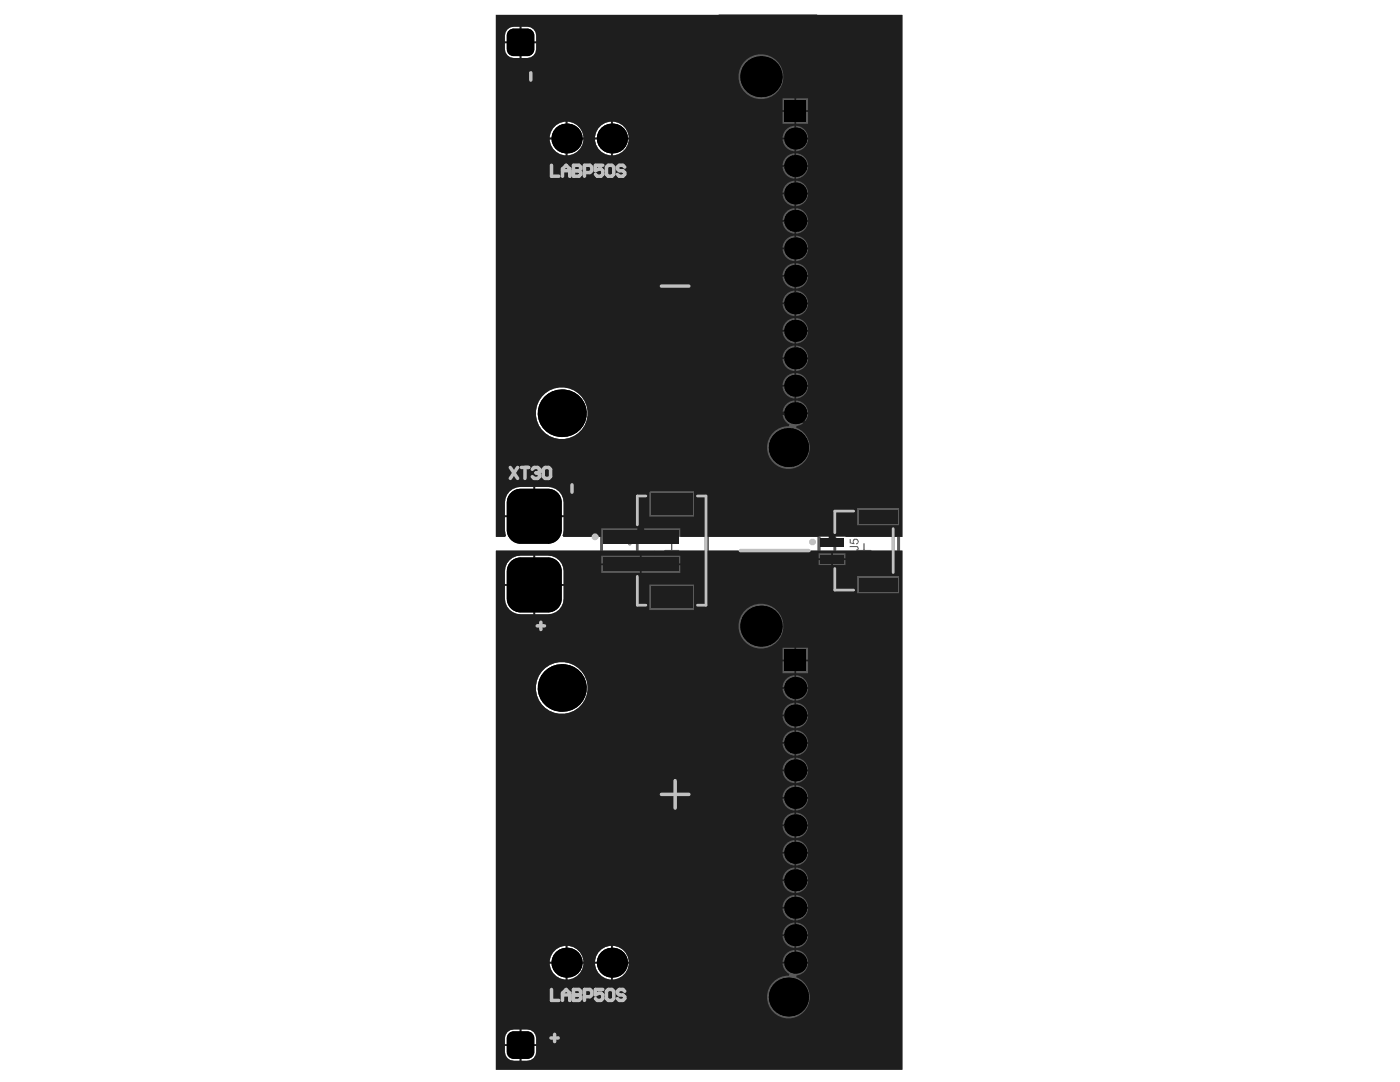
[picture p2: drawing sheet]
<svg xmlns="http://www.w3.org/2000/svg" width="279mm" height="216mm" viewBox="0 0 279 216" stroke-linecap="round" stroke-linejoin="round" font-family="sans-serif">
<path d="M132.7 109.9h2.7M134 108.5v2.7M171.1 109.9h2.7M172.4 108.5v2.7" fill="none" stroke="#5a5a5a" stroke-width=".27"/>
<g fill="#5a5a5a">
<path d="M143.7 3.6h18.9v97.4h-18.9z"/>
<path d="M143.7 113.2h18.9v97.5h-18.9z"/>
</g>
<path d="M120.1 98.1h21.1v23.6h-21.1zM127.2 99h13.7v21.8h-13.7zM163.4 101.4h16v16.9h-16zM166.6 102h11.7v15.7h-11.7z" fill="none" stroke="#5a5a5a" stroke-width=".55"/>
<g fill="#5a5a5a">
<path d="M169.6 109h1.2a.47 .47 0 0 1 .6 .4 .47 .47 0 0 1-.6 .5v-.2a.27 .27 0 0 0 .4-.3 .27 .27 0 0 0-.4-.2h-1.2z"/>
<path d="M169.6 107.6h.2v.7h.5a.56 .56 0 0 1 .2-.8 .56 .56 0 0 1 .8 .4 .56 .56 0 0 1-.4 .7l-.1-.2a.37 .37 0 0 0 .4-.4 .37 .37 0 0 0-.4-.3 .37 .37 0 0 0-.4 .3l.1 .6-.9-.2z"/>
<path d="M130.1 110.1l.5-.2v.2a.28 .28 0 0 0-.3 .3 .28 .28 0 0 0 .3 .2h1.2v.2h-1.2a.48 .48 0 0 1-.5-.1 .48 .48 0 0 1 0-.6z"/>
<path d="M130.2 111.4l.2-.2h.7a.59 .59 0 0 1 .7 .4 .59 .59 0 0 1-.4 .7v-.2a.39 .39 0 0 0 .2-.5 .39 .39 0 0 0-.5-.2l-.1-.1a.57 .57 0 0 1 0 .8 .57 .57 0 0 1-.8 .1 .57 .57 0 0 1 0-.8zM130.3 111.5a.38 .38 0 0 0 .1 .6 .38 .38 0 0 0 .6-.2 .38 .38 0 0 0-.3-.5z"/>
</g>
<path d="M120.1 98.1h21.1v23.6h-21.1zM163.4 101.4h16v16.9h-16z" fill="none" stroke="#5a5a5a" stroke-width=".55"/>
<path d="M143.6 3.2h19.2v98.2h-19.2zM124.9 74.9h2.2v1.1l-.3 .4h-1.5l-.4-.4zM125.7 77.5v.7l.3 .4h1.1v-1.1l-.3-.4-.4 .4v1.1M125.7 79.3h1.1l.3 .4v1.1h-1.4M124.9 89.9h2.2v1.1l-.3 .4h-.4l-.4-.4v-1.1M124.9 83.7h2.2M125.3 86.3h1.5l.3 .3M125.7 85.9v.7M126 83.7l-.3 .4v.7l.3 .4h1.1M127.9 82.2v.4l-.4 .4h-1.8v-1.1l.3-.4h.8l.3 .4v1.1M143.6 112.8h19.2v98.3h-19.2z" fill="none" stroke="#8c8c8c" stroke-width=".69"/>
<circle cx="126" cy="89.9" r=".35" fill="#8c8c8c"/>
<g fill="none" stroke="#8c8c8c" stroke-width=".69">
<path d="M124.9 89.9v1.1l.4 .4h.4l.3-.4v-1.1M125.7 92.5l.3-.4h.8l.3 .4v.7l-.3 .4h-.8l-.3-.4zM125.7 94.7v.7l.3 .4h1.1v-1.1l-.3-.4-.4 .4v1.1M125.7 96.5h1.4M126.4 96.5l-.7 .7v.4M124.9 100.1h2.2v-1.1l-.3-.3h-.8l-.3 .3v1.1M124.9 111.8h2.2M124.9 113.3h2.2M125.3 118.8h1.5l.3 .3M125.7 105.6l.3-.3h.8l.3 .3v.7l-.3 .4h-.8l-.3-.4zM125.7 117.7v-1.1l.3-.4h.8l.3 .4v1.1M125.7 118.4v.7"/>
<path d="M125.7 107.4h1.4M126 103.1v.7M126 111.8v1.5M126.4 114v1.5h-.4l-.3-.4v-.7l.3-.4h.8l.3 .4v.7M126.4 107.4l-.7 .8v.3M127.1 103.1h-2.2v1.4M124.9 126.8h1.5l.7 .7-.7 .8h-1.5M124.9 131.6h2.2M125.3 129l-.4 .4v.7l.4 .4h.4l1.4-1.5v1.5M125.7 120.6l.3-.4h.8l.3 .4v.7l-.3 .4h-.8l-.3-.4zM125.7 122.4h1.4M126.4 122.4l-.7 .8v.3"/>
<path d="M127.1 131.2v.7"/>
</g>
<circle cx="124.9" cy="131.6" r=".35" fill="#8c8c8c"/>
<path d="M125.3 131.2l-.4 .4M125.7 135.6v.7l.3 .4h1.1v-1.1l-.3-.4-.4 .4v1.1M127.1 137.4h-1.4v1.1l.3 .4h1.1M124.9 141.1h2.2v-1.1l-.3-.4h-.8l-.3 .4v1.1M124.9 144h2.2l-.7 .7 .7 .7h-2.2M125.3 148.4l-.4 .3v.8l.4 .3h.4M126 146.2v1.4M127.1 146.2h-1.4l-.8 .7 .8 .7h1.4" fill="none" stroke="#8c8c8c" stroke-width=".69"/>
<circle cx="125.7" cy="149.8" r=".35" fill="#8c8c8c"/>
<path d="M125.3 152.7l-.4 .4v.7l.4 .4h.4M126 149.5l-.3 .3M126 149.1v.4M126.8 148.4l.3 .3v.8l-.3 .3h-.4l-.4-.3M126.8 150.6l.3 .3v.8l-.3 .3h-.8l-.3-.3v-.4l.3-.7h-1.1v1.4" fill="none" stroke="#8c8c8c" stroke-width=".69"/>
<circle cx="125.7" cy="154.2" r=".35" fill="#8c8c8c"/>
<path d="M104.2 29.6v1.3M104.2 30.2h3.5l.7 .7v.7l-.7 .7M106.3 25.4v2.8l-2.1-2.1h4.2M124.9 154.9v1.5h.4l1.5-1.5h.3M126 153.8l-.3 .4M126 153.5v.3M126.8 152.7l.3 .4v.7l-.3 .4h-.4l-.4-.4M104.2 194v1.4M104.2 194.7h3.5l.7 .7v.7l-.7 .7M105.6 189.8h-.7l-.7 .7v1.4l.7 .7" fill="none" stroke="#8c8c8c" stroke-width=".69"/>
<circle cx="105.6" cy="189.8" r=".35" fill="#8c8c8c"/>
<path d="M105.6 189.8l.7 .7M106.3 190.5v.7M106.3 190.5l.7-.7h.7l.7 .7v1.4l-.7 .7" fill="none" stroke="#8c8c8c" stroke-width=".69"/>
<g fill="#5a5a5a">
<path d="M99 3h81.1v104.1h-67.6l-.2-.3 .2-1v-2.6h-11.7v2.6l.2 1-.2 .3h-1.8zM104.1 5.3v3h2.9a2.3 2.3 0 0 0-1.1-2.8zM101.3 5.8l-.4 .6-.1 1.9h2.9v-3l-1.9 .2zM104.1 8.6v3a2.3 2.3 0 0 0 2.8-1.1l.1-1.9zM100.8 8.6a2.3 2.3 0 0 0 1 2.8l1.9 .2v-3zM147.4 15.3a4.5 4.5 0 0 0 8.9 0 4.5 4.5 0 0 0-8.9 0zM158.9 19.6v2.4h2.4v-2.4zM156.2 19.6v2.4h2.3v-2.4zM158.9 22.3v2.4h2.4v-2.4zM156.2 22.3v2.4h2.3v-2.4zM122.3 24.3v3.2h3.2a3.3 3.3 0 0 0-3.2-3.2zM113.2 24.3v3.2h3.2a3.3 3.3 0 0 0-3.2-3.2zM158.9 25.1v2.4h2.4a2.5 2.5 0 0 0-2.4-2.4zM156.7 26.1l-.3 .6-.2 .8h2.3v-2.4a2.45 2.45 0 0 0-1.8 1zM119.4 25.6l-.4 .7-.2 1.2h3.1v-3.2a3.2 3.2 0 0 0-2.5 1.3zM110.4 25.6l-.5 .7-.2 1.2h3.2v-3.2a3.2 3.2 0 0 0-2.5 1.3zM158.9 27.8v2.4a2.5 2.5 0 0 0 2.4-2.4zM156.2 27.8a2.5 2.5 0 0 0 2.3 2.4v-2.4zM122.3 27.8v3.2a3.3 3.3 0 0 0 3.2-3.2zM118.8 27.8a3.3 3.3 0 0 0 3.1 3.2v-3.2zM113.2 27.8v3.2a3.3 3.3 0 0 0 3.2-3.2zM109.7 27.8a3.3 3.3 0 0 0 3.2 3.2v-3.2zM158.9 30.6v2.3h2.4a2.5 2.5 0 0 0-2.4-2.3zM156.7 31.6l-.3 .5-.2 .8h2.3v-2.3a2.45 2.45 0 0 0-1.8 1zM158.9 33.3v2.4a2.5 2.5 0 0 0 2.4-2.4zM156.2 33.3a2.5 2.5 0 0 0 2.3 2.4v-2.4zM158.9 36.1v2.3h2.4a2.5 2.5 0 0 0-2.4-2.3zM156.7 37l-.3 .6-.2 .8h2.3v-2.3a2.45 2.45 0 0 0-1.8 .9zM158.9 38.8v2.3a2.5 2.5 0 0 0 2.4-2.3zM156.2 38.8a2.5 2.5 0 0 0 2.3 2.3v-2.3zM158.9 41.5v2.4h2.4a2.5 2.5 0 0 0-2.4-2.4zM156.7 42.5l-.3 .6-.2 .8h2.3v-2.4a2.45 2.45 0 0 0-1.8 1zM158.9 44.3v2.3a2.5 2.5 0 0 0 2.4-2.3zM156.2 44.3a2.5 2.5 0 0 0 2.3 2.3v-2.3zM158.9 47v2.4h2.4a2.5 2.5 0 0 0-2.4-2.4zM156.7 48l-.3 .6-.2 .8h2.3v-2.4a2.45 2.45 0 0 0-1.8 1zM158.9 49.7v2.4a2.5 2.5 0 0 0 2.4-2.4zM156.2 49.7a2.5 2.5 0 0 0 2.3 2.4v-2.4zM158.9 52.5v2.4h2.4a2.5 2.5 0 0 0-2.4-2.4zM156.7 53.5l-.3 .6-.2 .8h2.3v-2.4a2.45 2.45 0 0 0-1.8 1zM158.9 55.2v2.4a2.5 2.5 0 0 0 2.4-2.4zM156.2 55.2a2.5 2.5 0 0 0 2.3 2.4v-2.4zM158.9 58v2.4h2.4a2.5 2.5 0 0 0-2.4-2.4zM156.7 59l-.3 .5-.2 .9h2.3v-2.4a2.45 2.45 0 0 0-1.8 1zM158.9 60.7v2.4a2.5 2.5 0 0 0 2.4-2.4zM156.2 60.7a2.5 2.5 0 0 0 2.3 2.4v-2.4zM158.9 63.5v2.3h2.4a2.5 2.5 0 0 0-2.4-2.3zM156.7 64.5l-.3 .5-.2 .8h2.3v-2.3a2.45 2.45 0 0 0-1.8 1zM158.9 66.2v2.4a2.5 2.5 0 0 0 2.4-2.4zM156.2 66.2a2.5 2.5 0 0 0 2.3 2.4v-2.4zM158.9 69v2.3h2.4a2.5 2.5 0 0 0-2.4-2.3zM156.7 69.9l-.3 .6-.2 .8h2.3v-2.3a2.45 2.45 0 0 0-1.8 .9zM158.9 71.7v2.3a2.5 2.5 0 0 0 2.4-2.3zM156.2 71.7a2.5 2.5 0 0 0 2.3 2.3v-2.3zM158.9 74.4v2.4h2.4a2.5 2.5 0 0 0-2.4-2.4zM156.7 75.4l-.3 .6-.2 .8h2.3v-2.4a2.45 2.45 0 0 0-1.8 1zM158.9 77.1v2.4a2.5 2.5 0 0 0 2.4-2.4zM156.2 77.1a2.5 2.5 0 0 0 2.3 2.4v-2.4zM158.9 79.9v2.4h2.4a2.5 2.5 0 0 0-2.4-2.4zM156.7 80.9l-.3 .6-.2 .8h2.3v-2.4a2.45 2.45 0 0 0-1.8 1zM106.9 82.5a5.2 5.2 0 0 0 10.4 0 5.2 5.2 0 0 0-10.4 0zM156.2 82.6a2.41 2.41 0 0 0 1.3 2.1l-.1 .4a4.3 4.3 0 0 0-4 5.8 4.3 4.3 0 0 0 7 1.4 4.3 4.3 0 0 0-1.5-7l.1-.3a2.51 2.51 0 0 0 2.3-2.4zM106.8 97.2v5.6h5.7v-2.5a3.1 3.1 0 0 0-3.1-3.1zM101.7 98.1l-.5 .6-.3 .8-.1 3.3h5.7v-5.6l-3.4 .1-.8 .3z"/>
<path d="M99 109.9h81.1v103.6h-81.1zM106.8 110.9v5.6h5.7v-2.5a3.1 3.1 0 0 0-3.1-3.1zM101.7 111.8l-.5 .6-.3 .8-.1 3.3h5.7v-5.6l-3.4 .1-.8 .3zM106.8 116.9v5.7h2.6a3.1 3.1 0 0 0 3.1-3.1v-2.6zM100.8 116.9v2.6a3.1 3.1 0 0 0 3.1 3.1h2.6v-5.7zM147.4 124.9a4.5 4.5 0 0 0 8.9 0 4.5 4.5 0 0 0-8.9 0zM158.9 129.3v2.3h2.4v-2.3zM156.2 129.3v2.3h2.3v-2.3zM158.9 132v2.3h2.4v-2.3zM156.2 132v2.3h2.3v-2.3zM158.9 134.7v2.4h2.4a2.5 2.5 0 0 0-2.4-2.4zM157.2 135.2a2.45 2.45 0 0 0-1 1.9h2.3v-2.4l-.8 .2zM158.9 137.4v2.4a2.5 2.5 0 0 0 2.4-2.4zM156.2 137.4a2.5 2.5 0 0 0 2.3 2.4v-2.4zM106.9 137.3a5.2 5.2 0 0 0 10.4 0 5.2 5.2 0 0 0-10.4 0zM158.9 140.2v2.4h2.4a2.5 2.5 0 0 0-2.4-2.4zM157.2 140.7a2.45 2.45 0 0 0-1 1.9h2.3v-2.4l-.8 .2zM158.9 142.9v2.4a2.5 2.5 0 0 0 2.4-2.4zM156.2 142.9a2.5 2.5 0 0 0 2.3 2.4v-2.4zM158.9 145.7v2.4h2.4a2.5 2.5 0 0 0-2.4-2.4zM157.2 146.2a2.45 2.45 0 0 0-1 1.9h2.3v-2.4l-.8 .2zM158.9 148.4v2.4a2.5 2.5 0 0 0 2.4-2.4zM156.2 148.4a2.5 2.5 0 0 0 2.3 2.4v-2.4zM158.9 151.2v2.3h2.4a2.5 2.5 0 0 0-2.4-2.3zM157.2 151.7a2.45 2.45 0 0 0-1 1.8h2.3v-2.3l-.8 .2zM158.9 153.9v2.4a2.5 2.5 0 0 0 2.4-2.4zM156.2 153.9a2.5 2.5 0 0 0 2.3 2.4v-2.4zM158.9 156.7v2.3h2.4a2.5 2.5 0 0 0-2.4-2.3zM157.2 157.2a2.45 2.45 0 0 0-1 1.8h2.3v-2.3l-.8 .1zM158.9 159.4v2.3a2.5 2.5 0 0 0 2.4-2.3zM156.2 159.4a2.5 2.5 0 0 0 2.3 2.3v-2.3zM158.9 162.1v2.4h2.4a2.5 2.5 0 0 0-2.4-2.4zM157.2 162.7a2.45 2.45 0 0 0-1 1.8h2.3v-2.4l-.8 .2zM158.9 164.9v2.3a2.5 2.5 0 0 0 2.4-2.3zM156.2 164.9a2.5 2.5 0 0 0 2.3 2.3v-2.3zM158.9 167.6v2.4h2.4a2.5 2.5 0 0 0-2.4-2.4zM157.2 168.1a2.45 2.45 0 0 0-1 1.9h2.3v-2.4l-.8 .2zM158.9 170.3v2.4a2.5 2.5 0 0 0 2.4-2.4zM156.2 170.3a2.5 2.5 0 0 0 2.3 2.4v-2.4zM158.9 173.1v2.4h2.4a2.5 2.5 0 0 0-2.4-2.4zM157.2 173.6a2.45 2.45 0 0 0-1 1.9h2.3v-2.4l-.8 .2zM158.9 175.8v2.4a2.5 2.5 0 0 0 2.4-2.4zM156.2 175.8a2.5 2.5 0 0 0 2.3 2.4v-2.4zM158.9 178.6v2.4h2.4a2.5 2.5 0 0 0-2.4-2.4zM157.2 179.1a2.45 2.45 0 0 0-1 1.9h2.3v-2.4l-.8 .2zM158.9 181.3v2.4a2.5 2.5 0 0 0 2.4-2.4zM156.2 181.3a2.5 2.5 0 0 0 2.3 2.4v-2.4zM158.9 184.1v2.3h2.4a2.5 2.5 0 0 0-2.4-2.3zM157.2 184.6a2.45 2.45 0 0 0-1 1.8h2.3v-2.3l-.8 .1zM158.9 186.8v2.4a2.5 2.5 0 0 0 2.4-2.4zM156.2 186.8a2.5 2.5 0 0 0 2.3 2.4v-2.4zM122.3 188.7v3.2h3.2a3.3 3.3 0 0 0-3.2-3.2zM113.2 188.7v3.2h3.2a3.3 3.3 0 0 0-3.2-3.2zM158.9 189.6v2.3h2.4a2.5 2.5 0 0 0-2.4-2.3zM157.2 190.1a2.45 2.45 0 0 0-1 1.8h2.3v-2.3l-.8 .1zM110.4 190l-.5 .8-.2 1.1h3.2v-3.2a3.2 3.2 0 0 0-2.5 1.3zM119.4 190l-.4 .8-.2 1.1h3.1v-3.2a3.2 3.2 0 0 0-2.5 1.3zM122.3 192.3v3.2a3.3 3.3 0 0 0 3.2-3.2zM118.8 192.3a3.3 3.3 0 0 0 3.1 3.2v-3.2zM113.2 192.3v3.2a3.3 3.3 0 0 0 3.2-3.2zM109.7 192.3a3.3 3.3 0 0 0 3.2 3.2v-3.2zM156.2 192.3a2.41 2.41 0 0 0 1.3 2l-.1 .4a4.3 4.3 0 0 0-4 5.9 4.3 4.3 0 0 0 7 1.4 4.3 4.3 0 0 0-1.5-7l.1-.4a2.51 2.51 0 0 0 2.3-2.3zM104.1 205.4v3h2.9a2.3 2.3 0 0 0-1.1-2.9zM101.3 205.9l-.4 .6-.1 1.9h2.9v-3l-1.9 .1zM104.1 208.7v3a2.3 2.3 0 0 0 2.8-1.1l.1-1.9zM100.8 208.7a2.3 2.3 0 0 0 1 2.8l1.9 .2v-3z"/>
</g>
<g fill="#000">
<path d="M101.4 6.3l.7-.5 .4-.1v1.4h-1.4zM101.1 9.8h1.4v1.4a1.37 1.37 0 0 1-1.4-1.4zM105.3 5.7a1.37 1.37 0 0 1 1.3 1.4h-1.3zM105.3 9.8h1.3a1.37 1.37 0 0 1-1.3 1.4zM101.7 98.6a2.74 2.74 0 0 1 2.2-1.1v2.8h-2.8l.1-.7zM101.1 105.8h2.8v2.7a2.74 2.74 0 0 1-2.8-2.7zM101.7 112.3a2.74 2.74 0 0 1 2.2-1.1v2.8h-2.8l.1-.7zM101.1 119.5h2.8v2.7a2.74 2.74 0 0 1-2.8-2.7zM109.4 97.5a2.74 2.74 0 0 1 2.7 2.8h-2.7zM109.4 105.8h2.7a2.74 2.74 0 0 1-2.7 2.7zM109.4 111.2a2.74 2.74 0 0 1 2.7 2.8h-2.7zM109.4 119.5h2.7a2.74 2.74 0 0 1-2.7 2.7z"/>
<path d="M101.4 206.4l.7-.5 .4-.1v1.4h-1.4zM101.1 209.9h1.4v1.4a1.37 1.37 0 0 1-1.4-1.4zM105.3 205.8a1.37 1.37 0 0 1 1.3 1.4h-1.3zM105.3 209.9h1.3a1.37 1.37 0 0 1-1.3 1.4z"/>
<circle cx="151.9" cy="15.3" r="4.1"/>
<circle cx="113.1" cy="27.6" r="3"/>
<circle cx="122.1" cy="27.6" r="3"/>
<circle cx="158.7" cy="38.6" r="2.18"/>
<circle cx="158.7" cy="27.6" r="2.18"/>
<circle cx="158.7" cy="33.1" r="2.18"/>
<circle cx="158.7" cy="55" r="2.18"/>
<circle cx="158.7" cy="44.1" r="2.18"/>
<circle cx="158.7" cy="49.6" r="2.18"/>
<circle cx="158.7" cy="66" r="2.18"/>
<circle cx="158.7" cy="77" r="2.18"/>
<circle cx="158.7" cy="71.5" r="2.18"/>
<circle cx="158.7" cy="60.5" r="2.18"/>
<circle cx="112.1" cy="82.5" r="4.8"/>
<circle cx="157.3" cy="89.3" r="3.9"/>
<circle cx="158.7" cy="82.5" r="2.18"/>
<circle cx="112.1" cy="137.3" r="4.8"/>
<circle cx="151.9" cy="124.9" r="4.1"/>
<circle cx="158.7" cy="137.3" r="2.18"/>
<circle cx="158.7" cy="153.7" r="2.18"/>
<circle cx="158.7" cy="159.2" r="2.18"/>
<circle cx="158.7" cy="142.8" r="2.18"/>
<circle cx="158.7" cy="148.2" r="2.18"/>
<circle cx="158.7" cy="164.7" r="2.18"/>
<circle cx="158.7" cy="170.2" r="2.18"/>
<circle cx="158.7" cy="175.6" r="2.18"/>
<circle cx="113.1" cy="192.1" r="3"/>
<circle cx="122.1" cy="192.1" r="3"/>
<circle cx="157.3" cy="198.9" r="3.9"/>
<circle cx="158.7" cy="192.1" r="2.18"/>
<circle cx="158.7" cy="181.1" r="2.18"/>
<circle cx="158.7" cy="186.6" r="2.18"/>
</g>
<g fill="#000">
<path d="M101.1 7.1l1.4-1.4h2.8l1.3 1.4v2.7l-1.3 1.4h-2.8l-1.4-1.4z" fill-rule="evenodd"/>
<path d="M156.5 20h4.4v4.3h-4.4z" fill-rule="evenodd"/>
<path d="M101.1 100.3l2.8-2.8h5.5l2.7 2.8v5.5l-2.7 2.7h-5.5l-2.8-2.7z" fill-rule="evenodd"/>
<path d="M101.1 114l2.8-2.8h5.5l2.7 2.8v5.5l-2.7 2.7h-5.5l-2.8-2.7z" fill-rule="evenodd"/>
<path d="M156.5 129.6h4.4v4.4h-4.4z" fill-rule="evenodd"/>
<path d="M101.1 207.2l1.4-1.4h2.8l1.3 1.4v2.7l-1.3 1.4h-2.8l-1.4-1.4z" fill-rule="evenodd"/>
</g>
<g fill="#1e1e1e">
<path d="M99 109.9h81.1v103.6h-81.1zM166.2 110.4v1h2.5v-1zM163.4 110.4v1h2.5v-1zM128 110.9v1.5h7.8v-1.5zM120 110.9v1.5h7.7v-1.5zM166.2 111.8v.9h2.5v-.9zM163.4 111.8v.9h2.5v-.9zM128 112.8v1.5h7.8v-1.5zM120 112.8v1.5h7.7v-1.5zM106.8 110.9v5.6h5.7v-2.5a3.1 3.1 0 0 0-3.1-3.1zM101.7 111.8l-.5 .6-.3 .8-.1 3.3h5.7v-5.6l-3.4 .1-.8 .3zM171.1 114.9v3.5h8.3v-3.5zM129.6 116.6v5.1h8.9v-5.1zM106.8 116.9v5.7h2.6a3.1 3.1 0 0 0 3.1-3.1v-2.6zM100.8 116.9v2.6a3.1 3.1 0 0 0 3.1 3.1h2.6v-5.7zM147.4 124.9a4.5 4.5 0 0 0 8.9 0 4.5 4.5 0 0 0-8.9 0zM158.9 129.3v2.3h2.4v-2.3zM156.2 129.3v2.3h2.3v-2.3zM158.9 132v2.3h2.4v-2.3zM156.2 132v2.3h2.3v-2.3zM158.9 134.7v2.4h2.4a2.5 2.5 0 0 0-2.4-2.4zM157.2 135.2a2.45 2.45 0 0 0-1 1.9h2.3v-2.4l-.8 .2zM158.9 137.4v2.4a2.5 2.5 0 0 0 2.4-2.4zM156.2 137.4a2.5 2.5 0 0 0 2.3 2.4v-2.4zM106.9 137.3a5.2 5.2 0 0 0 10.4 0 5.2 5.2 0 0 0-10.4 0zM158.9 140.2v2.4h2.4a2.5 2.5 0 0 0-2.4-2.4zM157.2 140.7a2.45 2.45 0 0 0-1 1.9h2.3v-2.4l-.8 .2zM158.9 142.9v2.4a2.5 2.5 0 0 0 2.4-2.4zM156.2 142.9a2.5 2.5 0 0 0 2.3 2.4v-2.4zM158.9 145.7v2.4h2.4a2.5 2.5 0 0 0-2.4-2.4zM157.2 146.2a2.45 2.45 0 0 0-1 1.9h2.3v-2.4l-.8 .2zM158.9 148.4v2.4a2.5 2.5 0 0 0 2.4-2.4zM156.2 148.4a2.5 2.5 0 0 0 2.3 2.4v-2.4zM158.9 151.2v2.3h2.4a2.5 2.5 0 0 0-2.4-2.3zM157.2 151.7a2.45 2.45 0 0 0-1 1.8h2.3v-2.3l-.8 .2zM158.9 153.9v2.4a2.5 2.5 0 0 0 2.4-2.4zM156.2 153.9a2.5 2.5 0 0 0 2.3 2.4v-2.4zM158.9 156.7v2.3h2.4a2.5 2.5 0 0 0-2.4-2.3zM157.2 157.2a2.45 2.45 0 0 0-1 1.8h2.3v-2.3l-.8 .1zM158.9 159.4v2.3a2.5 2.5 0 0 0 2.4-2.3zM156.2 159.4a2.5 2.5 0 0 0 2.3 2.3v-2.3zM158.9 162.1v2.4h2.4a2.5 2.5 0 0 0-2.4-2.4zM157.2 162.7a2.45 2.45 0 0 0-1 1.8h2.3v-2.4l-.8 .2zM158.9 164.9v2.3a2.5 2.5 0 0 0 2.4-2.3zM156.2 164.9a2.5 2.5 0 0 0 2.3 2.3v-2.3zM158.9 167.6v2.4h2.4a2.5 2.5 0 0 0-2.4-2.4zM157.2 168.1a2.45 2.45 0 0 0-1 1.9h2.3v-2.4l-.8 .2zM158.9 170.3v2.4a2.5 2.5 0 0 0 2.4-2.4zM156.2 170.3a2.5 2.5 0 0 0 2.3 2.4v-2.4zM158.9 173.1v2.4h2.4a2.5 2.5 0 0 0-2.4-2.4zM157.2 173.6a2.45 2.45 0 0 0-1 1.9h2.3v-2.4l-.8 .2zM158.9 175.8v2.4a2.5 2.5 0 0 0 2.4-2.4zM156.2 175.8a2.5 2.5 0 0 0 2.3 2.4v-2.4zM158.9 178.6v2.4h2.4a2.5 2.5 0 0 0-2.4-2.4zM157.2 179.1a2.45 2.45 0 0 0-1 1.9h2.3v-2.4l-.8 .2zM158.9 181.3v2.4a2.5 2.5 0 0 0 2.4-2.4zM156.2 181.3a2.5 2.5 0 0 0 2.3 2.4v-2.4zM158.9 184.1v2.3h2.4a2.5 2.5 0 0 0-2.4-2.3zM157.2 184.6a2.45 2.45 0 0 0-1 1.8h2.3v-2.3l-.8 .1zM158.9 186.8v2.4a2.5 2.5 0 0 0 2.4-2.4zM156.2 186.8a2.5 2.5 0 0 0 2.3 2.4v-2.4zM122.3 188.7v3.2h3.2a3.3 3.3 0 0 0-3.2-3.2zM113.2 188.7v3.2h3.2a3.3 3.3 0 0 0-3.2-3.2zM158.9 189.6v2.3h2.4a2.5 2.5 0 0 0-2.4-2.3zM157.2 190.1a2.45 2.45 0 0 0-1 1.8h2.3v-2.3l-.8 .1zM110.4 190l-.5 .8-.2 1.1h3.2v-3.2a3.2 3.2 0 0 0-2.5 1.3zM119.4 190l-.4 .8-.2 1.1h3.1v-3.2a3.2 3.2 0 0 0-2.5 1.3zM122.3 192.3v3.2a3.3 3.3 0 0 0 3.2-3.2zM118.8 192.3a3.3 3.3 0 0 0 3.1 3.2v-3.2zM113.2 192.3v3.2a3.3 3.3 0 0 0 3.2-3.2zM109.7 192.3a3.3 3.3 0 0 0 3.2 3.2v-3.2zM156.2 192.3a2.41 2.41 0 0 0 1.3 2l-.1 .4a4.3 4.3 0 0 0-4 5.9 4.3 4.3 0 0 0 7 1.4 4.3 4.3 0 0 0-1.5-7l.1-.4a2.51 2.51 0 0 0 2.3-2.3zM104.1 205.4v3h2.9a2.3 2.3 0 0 0-1.1-2.9zM101.3 205.9l-.4 .6-.1 1.9h2.9v-3l-1.9 .1zM104.1 208.7v3a2.3 2.3 0 0 0 2.8-1.1l.1-1.9zM100.8 208.7a2.3 2.3 0 0 0 1 2.8l1.9 .2v-3z"/>
<path d="M99 3h81.1v104.1h-11.4v-.1h-5.3v.1h-27.6v-1.7h-7.8v1.7h-.3v-1.7h-7.7v1.7h-7.5l-.2-.3 .2-1v-2.6h-11.7v2.6l.2 1-.2 .3h-1.8zM104.1 5.3v3h2.9a2.3 2.3 0 0 0-1.1-2.8zM101.3 5.8l-.4 .6-.1 1.9h2.9v-3l-1.9 .2zM104.1 8.6v3a2.3 2.3 0 0 0 2.8-1.1l.1-1.9zM100.8 8.6a2.3 2.3 0 0 0 1 2.8l1.9 .2v-3zM147.4 15.3a4.5 4.5 0 0 0 8.9 0 4.5 4.5 0 0 0-8.9 0zM158.9 19.6v2.4h2.4v-2.4zM156.2 19.6v2.4h2.3v-2.4zM158.9 22.3v2.4h2.4v-2.4zM156.2 22.3v2.4h2.3v-2.4zM122.3 24.3v3.2h3.2a3.3 3.3 0 0 0-3.2-3.2zM113.2 24.3v3.2h3.2a3.3 3.3 0 0 0-3.2-3.2zM158.9 25.1v2.4h2.4a2.5 2.5 0 0 0-2.4-2.4zM156.7 26.1l-.3 .6-.2 .8h2.3v-2.4a2.45 2.45 0 0 0-1.8 1zM119.4 25.6l-.4 .7-.2 1.2h3.1v-3.2a3.2 3.2 0 0 0-2.5 1.3zM110.4 25.6l-.5 .7-.2 1.2h3.2v-3.2a3.2 3.2 0 0 0-2.5 1.3zM158.9 27.8v2.4a2.5 2.5 0 0 0 2.4-2.4zM156.2 27.8a2.5 2.5 0 0 0 2.3 2.4v-2.4zM122.3 27.8v3.2a3.3 3.3 0 0 0 3.2-3.2zM118.8 27.8a3.3 3.3 0 0 0 3.1 3.2v-3.2zM113.2 27.8v3.2a3.3 3.3 0 0 0 3.2-3.2zM109.7 27.8a3.3 3.3 0 0 0 3.2 3.2v-3.2zM158.9 30.6v2.3h2.4a2.5 2.5 0 0 0-2.4-2.3zM156.7 31.6l-.3 .5-.2 .8h2.3v-2.3a2.45 2.45 0 0 0-1.8 1zM158.9 33.3v2.4a2.5 2.5 0 0 0 2.4-2.4zM156.2 33.3a2.5 2.5 0 0 0 2.3 2.4v-2.4zM158.9 36.1v2.3h2.4a2.5 2.5 0 0 0-2.4-2.3zM156.7 37l-.3 .6-.2 .8h2.3v-2.3a2.45 2.45 0 0 0-1.8 .9zM158.9 38.8v2.3a2.5 2.5 0 0 0 2.4-2.3zM156.2 38.8a2.5 2.5 0 0 0 2.3 2.3v-2.3zM158.9 41.5v2.4h2.4a2.5 2.5 0 0 0-2.4-2.4zM156.7 42.5l-.3 .6-.2 .8h2.3v-2.4a2.45 2.45 0 0 0-1.8 1zM158.9 44.3v2.3a2.5 2.5 0 0 0 2.4-2.3zM156.2 44.3a2.5 2.5 0 0 0 2.3 2.3v-2.3zM158.9 47v2.4h2.4a2.5 2.5 0 0 0-2.4-2.4zM156.7 48l-.3 .6-.2 .8h2.3v-2.4a2.45 2.45 0 0 0-1.8 1zM158.9 49.7v2.4a2.5 2.5 0 0 0 2.4-2.4zM156.2 49.7a2.5 2.5 0 0 0 2.3 2.4v-2.4zM158.9 52.5v2.4h2.4a2.5 2.5 0 0 0-2.4-2.4zM156.7 53.5l-.3 .6-.2 .8h2.3v-2.4a2.45 2.45 0 0 0-1.8 1zM158.9 55.2v2.4a2.5 2.5 0 0 0 2.4-2.4zM156.2 55.2a2.5 2.5 0 0 0 2.3 2.4v-2.4zM158.9 58v2.4h2.4a2.5 2.5 0 0 0-2.4-2.4zM156.7 59l-.3 .5-.2 .9h2.3v-2.4a2.45 2.45 0 0 0-1.8 1zM158.9 60.7v2.4a2.5 2.5 0 0 0 2.4-2.4zM156.2 60.7a2.5 2.5 0 0 0 2.3 2.4v-2.4zM158.9 63.5v2.3h2.4a2.5 2.5 0 0 0-2.4-2.3zM156.7 64.5l-.3 .5-.2 .8h2.3v-2.3a2.45 2.45 0 0 0-1.8 1zM158.9 66.2v2.4a2.5 2.5 0 0 0 2.4-2.4zM156.2 66.2a2.5 2.5 0 0 0 2.3 2.4v-2.4zM158.9 69v2.3h2.4a2.5 2.5 0 0 0-2.4-2.3zM156.7 69.9l-.3 .6-.2 .8h2.3v-2.3a2.45 2.45 0 0 0-1.8 .9zM158.9 71.7v2.3a2.5 2.5 0 0 0 2.4-2.3zM156.2 71.7a2.5 2.5 0 0 0 2.3 2.3v-2.3zM158.9 74.4v2.4h2.4a2.5 2.5 0 0 0-2.4-2.4zM156.7 75.4l-.3 .6-.2 .8h2.3v-2.4a2.45 2.45 0 0 0-1.8 1zM158.9 77.1v2.4a2.5 2.5 0 0 0 2.4-2.4zM156.2 77.1a2.5 2.5 0 0 0 2.3 2.4v-2.4zM158.9 79.9v2.4h2.4a2.5 2.5 0 0 0-2.4-2.4zM156.7 80.9l-.3 .6-.2 .8h2.3v-2.4a2.45 2.45 0 0 0-1.8 1zM106.9 82.5a5.2 5.2 0 0 0 10.4 0 5.2 5.2 0 0 0-10.4 0zM156.2 82.6a2.41 2.41 0 0 0 1.3 2.1l-.1 .4a4.3 4.3 0 0 0-4 5.8 4.3 4.3 0 0 0 7 1.4 4.3 4.3 0 0 0-1.5-7l.1-.3a2.51 2.51 0 0 0 2.3-2.4zM106.8 97.2v5.6h5.7v-2.5a3.1 3.1 0 0 0-3.1-3.1zM101.7 98.1l-.5 .6-.3 .8-.1 3.3h5.7v-5.6l-3.4 .1-.8 .3zM129.6 98v5.1h8.9v-5.1zM171.1 101.4v3.4h8.3v-3.4z"/>
</g>
<path d="M166.1 89.8l-7.4-7.3h-13.9l-16.9 16.9" fill="none" stroke="#1e1e1e" stroke-width=".69"/>
<path d="M127.9 99.4v7.7M166.1 89.8v18.4" fill="none" stroke="#1e1e1e" stroke-width="1.4"/>
<g fill="#000">
<path d="M101.4 6.3l.7-.5 .4-.1v1.4h-1.4zM101.1 9.8h1.4v1.4a1.37 1.37 0 0 1-1.4-1.4zM105.3 5.7a1.37 1.37 0 0 1 1.3 1.4h-1.3zM105.3 9.8h1.3a1.37 1.37 0 0 1-1.3 1.4zM101.7 98.6a2.74 2.74 0 0 1 2.2-1.1v2.8h-2.8l.1-.7zM101.1 105.8h2.8v2.7a2.74 2.74 0 0 1-2.8-2.7zM101.7 112.3a2.74 2.74 0 0 1 2.2-1.1v2.8h-2.8l.1-.7zM101.1 119.5h2.8v2.7a2.74 2.74 0 0 1-2.8-2.7zM109.4 97.5a2.74 2.74 0 0 1 2.7 2.8h-2.7zM109.4 105.8h2.7a2.74 2.74 0 0 1-2.7 2.7zM109.4 111.2a2.74 2.74 0 0 1 2.7 2.8h-2.7zM109.4 119.5h2.7a2.74 2.74 0 0 1-2.7 2.7z"/>
<path d="M101.4 206.4l.7-.5 .4-.1v1.4h-1.4zM101.1 209.9h1.4v1.4a1.37 1.37 0 0 1-1.4-1.4zM105.3 205.8a1.37 1.37 0 0 1 1.3 1.4h-1.3zM105.3 209.9h1.3a1.37 1.37 0 0 1-1.3 1.4z"/>
<circle cx="151.9" cy="15.3" r="4.1"/>
<circle cx="113.1" cy="27.6" r="3"/>
<circle cx="122.1" cy="27.6" r="3"/>
<circle cx="158.7" cy="38.6" r="2.18"/>
<circle cx="158.7" cy="27.6" r="2.18"/>
<circle cx="158.7" cy="33.1" r="2.18"/>
<circle cx="158.7" cy="55" r="2.18"/>
<circle cx="158.7" cy="44.1" r="2.18"/>
<circle cx="158.7" cy="49.6" r="2.18"/>
<circle cx="158.7" cy="66" r="2.18"/>
<circle cx="158.7" cy="77" r="2.18"/>
<circle cx="158.7" cy="71.5" r="2.18"/>
<circle cx="158.7" cy="60.5" r="2.18"/>
<circle cx="112.1" cy="82.5" r="4.8"/>
<circle cx="157.3" cy="89.3" r="3.9"/>
<circle cx="158.7" cy="82.5" r="2.18"/>
<circle cx="112.1" cy="137.3" r="4.8"/>
<circle cx="151.9" cy="124.9" r="4.1"/>
<circle cx="158.7" cy="137.3" r="2.18"/>
<circle cx="158.7" cy="153.7" r="2.18"/>
<circle cx="158.7" cy="159.2" r="2.18"/>
<circle cx="158.7" cy="142.8" r="2.18"/>
<circle cx="158.7" cy="148.2" r="2.18"/>
<circle cx="158.7" cy="164.7" r="2.18"/>
<circle cx="158.7" cy="170.2" r="2.18"/>
<circle cx="158.7" cy="175.6" r="2.18"/>
<circle cx="113.1" cy="192.1" r="3"/>
<circle cx="122.1" cy="192.1" r="3"/>
<circle cx="157.3" cy="198.9" r="3.9"/>
<circle cx="158.7" cy="192.1" r="2.18"/>
<circle cx="158.7" cy="181.1" r="2.18"/>
<circle cx="158.7" cy="186.6" r="2.18"/>
</g>
<g fill="#000">
<path d="M101.1 7.1l1.4-1.4h2.8l1.3 1.4v2.7l-1.3 1.4h-2.8l-1.4-1.4z" fill-rule="evenodd"/>
<path d="M156.5 20h4.4v4.3h-4.4z" fill-rule="evenodd"/>
<path d="M101.1 100.3l2.8-2.8h5.5l2.7 2.8v5.5l-2.7 2.7h-5.5l-2.8-2.7z" fill-rule="evenodd"/>
<path d="M101.1 114l2.8-2.8h5.5l2.7 2.8v5.5l-2.7 2.7h-5.5l-2.8-2.7z" fill-rule="evenodd"/>
<path d="M156.5 129.6h4.4v4.4h-4.4z" fill-rule="evenodd"/>
<path d="M101.1 207.2l1.4-1.4h2.8l1.3 1.4v2.7l-1.3 1.4h-2.8l-1.4-1.4z" fill-rule="evenodd"/>
</g>
<g fill="#1e1e1e">
<path d="M171.4 115.3h7.7v2.7h-7.7z" fill-rule="evenodd"/>
<path d="M171.4 101.7h7.7v2.8h-7.7z" fill-rule="evenodd"/>
<path d="M163.7 107.3h4.7v1.7h-4.7z" fill-rule="evenodd"/>
<path d="M163.7 110.8h4.7v1.6h-4.7z" fill-rule="evenodd"/>
<path d="M129.9 117h8.3v4.4h-8.3z" fill-rule="evenodd"/>
<path d="M129.9 98.4h8.3v4.3h-8.3z" fill-rule="evenodd"/>
<path d="M120.3 111.2h15.1v2.8h-15.1z" fill-rule="evenodd"/>
<path d="M120.3 105.8h15.1v2.7h-15.1z" fill-rule="evenodd"/>
</g>
<path d="M128.9 99h-1.7v5.7M139.2 99h1.7v21.8h-1.7M127.2 115v5.8h1.7M166.6 113.4v4.3h3.8M170.4 102h-3.8v4.3M178.3 105.5v8.8" fill="none" stroke="#c0c0c0" stroke-width=".55"/>
<path d="M132 57.1h5.5M147.8 109.9h13.7M132 158.5h5.5M134.7 155.8v5.4M110.1 197.4v2.2h1.4M112.3 199.6v-1.4l.7-.8 .7 .8v1.4M112.3 198.5h1.4M114.5 197.4v2.2h1l.4-.3v-.4l-.4-.4h-1" fill="none" stroke="#c0c0c0" stroke-width=".69"/>
<circle cx="114.5" cy="198.5" r=".35" fill="#c0c0c0"/>
<path d="M110.1 33v2.2h1.4M112.3 35.2v-1.5l.7-.7 .7 .7v1.5M112.3 34.1h1.4M114.5 33v2.2h1l.4-.4v-.4l-.4-.3h-1M114.5 197.4h1l.4 .4v.4l-.4 .3h-1M116.6 198.9h1.1l.4-.4v-.7l-.4-.4h-1.1v2.2M120.3 197.4h-1.5v1.1l.8-.3h.3l.4 .3v.8l-.4 .3h-.7l-.4-.3M121 197.8l.4-.4h.7l.4 .4v1.5l-.4 .3h-.7l-.4-.3zM124.7 197.8l-.4-.4h-.7l-.4 .4v.4l.4 .3h.7l.4 .4v.4l-.4 .3h-.7l-.4-.3" fill="none" stroke="#c0c0c0" stroke-width=".69"/>
<circle cx="114.5" cy="34.1" r=".35" fill="#c0c0c0"/>
<path d="M114.5 33h1l.4 .3v.4l-.4 .4h-1M116.6 34.4h1.1l.4-.3v-.8l-.4-.3h-1.1v2.2M120.3 33h-1.5v1.1l.8-.4h.3l.4 .4v.7l-.4 .4h-.7l-.4-.4M121 33.3l.4-.3h.7l.4 .3v1.5l-.4 .4h-.7l-.4-.4zM124.7 33.3l-.4-.3h-.7l-.4 .3v.4l.4 .4h.7l.4 .3v.4l-.4 .4h-.7l-.4-.4M101.8 93.3l1.5 2.2M103.3 93.3l-1.5 2.2M104 93.3h1.5M104.8 93.3v2.2M106.2 93.6l.4-.3h.7l.4 .3v.4" fill="none" stroke="#c0c0c0" stroke-width=".69"/>
<circle cx="107.7" cy="94" r=".35" fill="#c0c0c0"/>
<path d="M105.9 14.5v1.5M107 94.4h.3M107.3 94.4l.4 .3v.4l-.4 .4h-.7l-.4-.4M107.7 94l-.4 .4M108.4 93.6l.4-.3h.7l.4 .3v1.5l-.4 .4h-.7l-.4-.4zM114.2 96.7v1.5M107.2 124.9h1.5M107.9 124.2v1.4M110 207.1h1.4M110.7 206.4v1.4" fill="none" stroke="#c0c0c0" stroke-width=".69"/>
<g fill="none" stroke="#c0c0c0" stroke-width=".68">
<circle cx="118.8" cy="107.1" r=".34"/>
<circle cx="162.1" cy="108.2" r=".34"/>
</g>
</svg>
